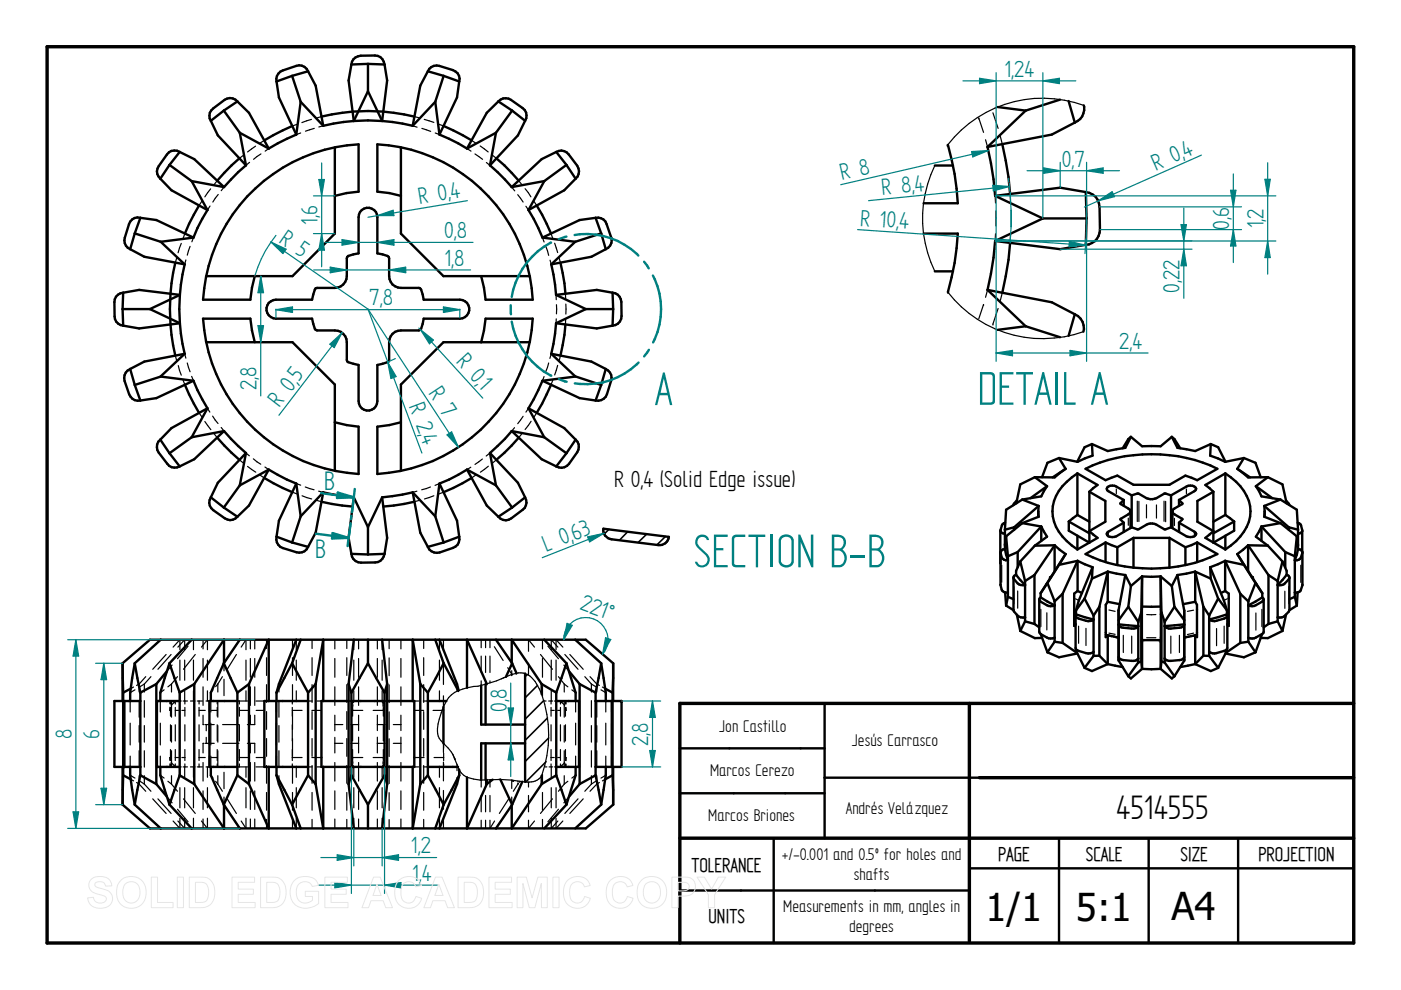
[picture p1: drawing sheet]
<svg xmlns="http://www.w3.org/2000/svg" width="297mm" height="210mm" viewBox="0 0 297 210" stroke-linecap="round" stroke-linejoin="round" font-family="sans-serif">
<defs><g id="words">
<g font-size="11.3" fill="#008080">
<text x="138.8" y="85.9">A</text>
<text x="207.3" y="85.8">DETAIL A</text>
<text x="147" y="120.3">SECTION B-B</text>
</g>
<g font-size="8.1">
<text x="236.6" y="173.7">4514555</text>
<text x="208.9" y="195.3">1/1</text>
<text x="228.1" y="195.3">5:1</text>
<text x="248.4" y="195.1">A4</text>
</g>
<g font-size="6.4" fill="#008080">
<text x="68.7" y="103.8">B</text>
<text x="66.8" y="118.4">B</text>
</g>
<g font-size="5.6" fill="#008080">
<text x="213" y="16.3">1,24</text>
<text x="225.1" y="35.3">0,7</text>
<text x="251.4" y="33.4" transform="rotate(-24 251.4 33.4)">4</text>
<text x="178.5" y="38.2" transform="rotate(-13 178.5 38.2)">R 8</text>
<text x="187" y="41.4" transform="rotate(-6 187 41.4)">R 8,</text>
<text x="194.1" y="40.7" transform="rotate(-6 194.1 40.7)">4</text>
<text x="245.1" y="36.2" transform="rotate(-24 245.1 36.2)">R 0,</text>
<text x="67.3" y="47.7" transform="rotate(-90 67.3 47.7)">1,6</text>
<text x="88.9" y="43.3" transform="rotate(-9 88.9 43.3)">R 0,</text>
<text x="95.7" y="42.2" transform="rotate(-9 95.7 42.2)">4</text>
<text x="182.3" y="47.8" transform="rotate(4 182.3 47.8)">R 10,</text>
<text x="59" y="51.3" transform="rotate(35 59 51.3)">R 5</text>
<text x="94.1" y="50.5">0,8</text>
<text x="190.6" y="48.4" transform="rotate(4 190.6 48.4)">4</text>
<text x="260.6" y="48.7" transform="rotate(-90 260.6 48.7)">0,6</text>
<text x="267.9" y="48.4" transform="rotate(-90 267.9 48.4)">1,2</text>
<text x="94.2" y="56.3">1,8</text>
<text x="78.3" y="64.8">7,8</text>
<text x="250.1" y="62" transform="rotate(-90 250.1 62)">0,22</text>
<text x="96.6" y="76.8" transform="rotate(48 96.6 76.8)">R 0,</text>
<text x="237.3" y="74">2,4</text>
<text x="54.4" y="82.7" transform="rotate(-90 54.4 82.7)">2,8</text>
<text x="63.4" y="81.1" transform="rotate(-53 63.4 81.1)">5</text>
<text x="90.8" y="83.4" transform="rotate(57 90.8 83.4)">R 7</text>
<text x="101.2" y="81.8" transform="rotate(48 101.2 81.8)">1</text>
<text x="59.2" y="86.5" transform="rotate(-53 59.2 86.5)">R 0,</text>
<text x="86.7" y="86.1" transform="rotate(69 86.7 86.1)">R 2,</text>
<text x="89.1" y="92.7" transform="rotate(69 89.1 92.7)">4</text>
<text x="115.8" y="117" transform="rotate(-21 115.8 117)">L 0,</text>
<text x="121.8" y="114.6" transform="rotate(-21 121.8 114.6)">63</text>
<text x="122.8" y="129.2" transform="rotate(20 122.8 129.2)">221°</text>
<text x="107.4" y="151" transform="rotate(-90 107.4 151)">0,8</text>
<text x="15.2" y="156.7" transform="rotate(-90 15.2 156.7)">8</text>
<text x="21.1" y="156.7" transform="rotate(-90 21.1 156.7)">6</text>
<text x="137.5" y="158.1" transform="rotate(-90 137.5 158.1)">2,8</text>
<text x="87.1" y="180.9">1,2</text>
<text x="87.4" y="186.8">1,4</text>
</g>
<text font-size="5.6" x="130.2" y="103.3">R 0,4 (Solid Edge issue)</text>
<g font-size="4.8">
<text x="146.6" y="184.8">TOLERANCE</text>
<text x="211.6" y="182.5">PAGE</text>
<text x="230.2" y="182.5">SCALE</text>
<text x="250.3" y="182.5">SIZE</text>
<text x="266.8" y="182.5">PROJECTION</text>
<text x="150.2" y="195.8">UNITS</text>
</g>
<g font-size="4.1">
<text x="152.5" y="155.1">Jon Castillo</text>
<text x="180.6" y="158.2">Jesús Carrasco</text>
<text x="150.5" y="164.5">Marcos Cerezo</text>
<text x="179.3" y="172.6">Andrés Velázquez</text>
<text x="150.2" y="174.1">Marcos Briones</text>
<text x="165.8" y="182.4">+/-0.001 and 0.5º for holes and</text>
<text x="181" y="186.6">shafts</text>
<text x="166.1" y="193.5">Measurements in mm, angles in</text>
<text x="180" y="197.6">degrees</text>
</g>
</g></defs>
<path d="M10 9.9h277v190h-277zM205.5 149.1v50.5M287 149.1h-142.9v50.8M144.1 177.7h142.9M207.6 164.9h79.4" fill="none" stroke="#000" stroke-width=".72"/>
<g fill="none" stroke="#000" stroke-width=".51">
<path d="M58.6 17.3l.5 3.4 3.7 7.8M61.9 16.1l-3.3 1.2M61.9 16.1l1.9 5.5M65.3 15.1a1.99 1.99 0 0 0-2.5-1.1l-2.9 .9a2.04 2.04 0 0 0-1.3 2.4M65.3 15.1l-3.4 1M65.3 15.1l1.6 3.1 1.6 8.5M74.5 13.7l-.6 3.4 1.1 8.6M78 19.3l-3 6.4M78 13.5v5.8M78 13.5l3.5 .2M78 13.5l-3.5 .2M78 19.3l3 6.4"/>
<path d="M81.5 13.7a2.09 2.09 0 0 0-2-1.9h-3a2.04 2.04 0 0 0-2 1.9M81.5 13.7l.6 3.4-1.1 8.6M90.7 15.1l3.4 1M90.7 15.1l-1.6 3.1-1.6 8.5M90.7 15.1a1.98 1.98 0 0 1 2.4-1.1l2.9 .9a1.95 1.95 0 0 1 1.4 2.4M94.1 16.1l-1.8 5.5M94.1 16.1l3.3 1.2M97.4 17.3l-.5 3.4-3.7 7.8M34 37.9l2.4 2.4 7.6 4.2M35.9 35l4.7 3.4M35.9 35l-1.9 2.9M38.1 32.2l3.1 1.5 6.3 6"/>
<path d="M38.1 32.2l-2.2 2.8M38.1 32.2a2.03 2.03 0 0 0-2.7 .6l-1.7 2.4a1.94 1.94 0 0 0 .3 2.7M40.6 38.4l3.4 6.1M40.6 38.4l6.9 1.3M44.7 25.6l1.5 3.1 6 6.4M47.5 23.5l-2.8 2.1M47.5 23.5l3.3 4.7M50.3 21.5a2.01 2.01 0 0 0-2.7-.3l-2.4 1.8a1.9 1.9 0 0 0-.5 2.6M50.3 21.5l2.5 2.4 4.2 7.6M50.3 21.5l-2.8 2M50.8 33.6l-1.7 1.5-3 3.2M50.8 28.2l1.4 6.9"/>
<path d="M50.8 28.2l6.2 3.3M52.2 35.1l-1.7 1.4-3 3.2M62 26.7l-4 2-2 1.1M62.8 28.5l-3.9 1.9-1.9 1.1M63.8 21.6l-1 6.9M63.8 21.6l4.7 5.1M71 31.2v18.3l-9 9h-18.3M75 25.7l-2.1 .2-4.4 .8M75 25.7l3-.2 3 .2M81 25.7l4.3 .5 2.2 .5M85 31.2v18.3l9 9h18.3M87.8 24.7a41.5 41.5 0 0 0-19.6 0"/>
<path d="M92.3 21.6l-4.8 5.1M92.3 21.6l.9 6.9M93.2 28.5l4 1.9 1.8 1.1M94.1 26.7l4 2 1.9 1.1M103.9 35.1l1.6 1.4 3 3.2M105.2 28.2l-6.2 3.3M105.2 28.2l-1.3 6.9M105.2 33.6l1.7 1.5 3.1 3.2M105.7 21.5l2.9 2M105.7 21.5a2 2 0 0 1 2.6-.3l2.5 1.7a1.95 1.95 0 0 1 .5 2.7M105.7 21.5l-2.5 2.4-4.2 7.6M108.6 23.5l-3.4 4.7"/>
<path d="M108.6 23.5l2.7 2.1M111.3 25.6l-1.5 3.1-5.9 6.4M115.4 38.4l-6.9 1.3M115.4 38.4l-3.3 6.1M117.9 32.2a1.96 1.96 0 0 1 2.7 .5l1.8 2.4a2.05 2.05 0 0 1-.4 2.8M117.9 32.2l-3.1 1.5-6.3 6M117.9 32.2l2.2 2.8M120.1 35l-4.7 3.4M120.1 35l1.9 2.9M122 37.9l-2.4 2.4-7.5 4.2M27.6 52.8l3 1.6 8.6 1.6M28.6 49.5l5.5 1.8"/>
<path d="M28.6 49.5l-1 3.3M29.8 46.2l-1.2 3.3M29.8 46.2a1.93 1.93 0 0 0-2.5 1.3l-.8 2.9a2 2 0 0 0 1.1 2.4M29.8 46.2l3.3 .5 7.9 3.7M34.1 51.3l5.1 4.7M37.2 55.7a42.9 42.9 0 0 0 0 19.7M39.2 56l-.5 2.2-.6 4.3M41 50.4l-6.9 .9M42.2 43.6l-2.1 3.9-.9 2M44 44.5l-2.1 3.8-.9 2.1M71 41.5l2.5-.6 2.5-.3v-10a35.1 35.1 0 0 0-33 32.9h10.1l.3-2.5 .6-2.5M85 41.5l-2.5-.6-2.5-.3v-10a35 35 0 0 1 32.9 32.9h-9.9l-.4-2.5-.6-2.5"/>
<path d="M112.1 44.5l1.1 1.9 1.8 4M113.8 43.6l1.1 1.9 1.9 4M115 50.4l7 .9M116.9 56l.8 4.4 .2 2.1M118.8 55.7l.9 4.4 .2 2.2M122 51.3l-5.1 4.7M126.3 46.2a2.01 2.01 0 0 1 2.3 1.3l1 2.8a1.97 1.97 0 0 1-1.2 2.5M126.3 46.2l1.2 3.3M126.3 46.2l-3.4 .5-7.9 3.7M127.5 49.5l-5.5 1.8M127.5 49.5l.9 3.3M128.4 52.8l-3 1.6-8.5 1.6"/>
<path d="M26 65.5l.1 3.5M26 65.5h5.8M26.1 62.1l3.4-.6 8.6 1M26.1 62.1l-.1 3.4M26.1 62.1a2 2 0 0 0-1.8 2v3a1.95 1.95 0 0 0 1.8 1.9M27.6 78.2l1 3.4M27.6 78.2a2.07 2.07 0 0 0-1.2 2.6l1 2.8a2.05 2.05 0 0 0 2.4 1.3M31.8 65.5l6.3 3M38.1 68.5l.6 4.4 .5 2.1M38.1 68.5l-8.6 1.1-3.4-.6M38.1 62.5l-.1 3 .1 3M38.1 62.5l-6.3 3"/>
<path d="M39.2 75l-8.6 1.7-3 1.5M39.2 75l-5.1 4.8M43.7 72.6h18.3l9 8.9v18.3M54 72.6l-.6-2.5-.3-2.5h-10.1a35.1 35.1 0 0 0 33 32.9v-10l-2.5-.4-2.5-.6M57 64.2l1-.6 .5-.1h7.7l.7-2.4 4.1-.1a2.53 2.53 0 0 0 2.5-2.5l.1-4 .2-.2 2.2-.6v-7.6a1.99 1.99 0 0 1 2-2.1 1.99 1.99 0 0 1 2 2.1v7.6l1.1 .2 1.3 .6 .1 4a2.46 2.46 0 0 0 2.5 2.5l4.1 .1 .5 1.3 .2 1.1h7.7a2.01 2.01 0 0 1 2 2.1 2.01 2.01 0 0 1-2 2h-7.7l-.5 2.1-.2 .2-.3 .2h-3.8a2.46 2.46 0 0 0-2.5 2.5l-.1 4-2.4 .8v7.6a1.99 1.99 0 0 1-2 2.1 1.99 1.99 0 0 1-2-2.1v-7.6l-2.4-.8-.1-4a2.53 2.53 0 0 0-2.5-2.5h-3.8l-.3-.2-.7-2.3h-7.7a2.03 2.03 0 0 1-1.8-1.2 2.03 2.03 0 0 1 .3-2.2zM102 72.6l.6-2.5 .4-2.5h9.9a35.1 35.1 0 0 1-32.9 32.9v-10l2.5-.4 2.5-.6M112.3 72.6h-18.3l-9 8.9v18.3M116.9 75l5.1 4.8 5.5 1.8M116.9 75l8.5 1.7 3 1.5M117.9 68.5l8.6 1.1 3.4-.6M117.9 68.5l-.2 2.2-.8 4.3M117.9 62.5l6.3 3"/>
<path d="M119.9 68.8l-.2 2.2-.9 4.4M122 79.8l-7 .9M124.2 65.5h5.8M124.2 65.5l-6.3 3M128.4 78.2a2.07 2.07 0 0 1 1.2 2.5l-.9 2.9a2.04 2.04 0 0 1-2.4 1.3M128.4 78.2l-.9 3.4M129.9 62.1l.1 3.4M129.9 62.1l-3.4-.6-8.6 1M129.9 62.1a2 2 0 0 1 1.8 1.9l.1 3a2.01 2.01 0 0 1-1.9 2M130 65.5l-.1 3.5M28.6 81.6l1.2 3.3M34 93.2l1.9 2.9"/>
<path d="M34 93.2a1.97 1.97 0 0 0-.3 2.8l1.8 2.3a1.95 1.95 0 0 0 2.6 .6M35.9 96.1l2.2 2.8M39.2 81.6l.9 2 2.1 3.9M40.6 92.7l-4.7 3.4M41 80.7l.9 2 2.1 3.9M41 80.7l-6.9-.9-5.5 1.8M41 80.7l-7.9 3.7-3.3 .5M44 86.6l-3.4 6.1M44 86.6l-7.6 4.2-2.4 2.4M46.1 92.8l1.4 1.6 3.3 3.1M47.5 91.4l3 3.2 1.7 1.5M47.5 91.4l-6.9 1.3"/>
<path d="M47.5 91.4l-6.3 6-3.1 1.5M52.2 96.1l-1.4 6.8M52.2 96.1l-6 6.3-1.5 3.1M57 99.6l3.8 2.1 2 .8M57 99.6l-6.2 3.3M57 99.6l-4.2 7.6-2.5 2.4M99 99.6l-3.8 2.1-2 .8M99 99.6l6.2 3.3M99 99.6l4.2 7.6 2.5 2.4M103.9 96.1l1.3 6.8M103.9 96.1l5.9 6.3 1.5 3.1M108.5 91.4l-1.4 1.6-3.2 3.1"/>
<path d="M108.5 91.4l6.9 1.3M108.5 91.4l6.3 6 3.1 1.5M110 92.8l-3.1 3.2-1.7 1.5M112.1 86.6l3.3 6.1M112.1 86.6l7.5 4.2 2.4 2.4M115 80.7l-1.8 4-1.1 1.9M115 80.7l7.9 3.7 3.4 .5M115.4 92.7l4.7 3.4M116.8 81.6l-1.9 4-1.1 1.9M120.1 96.1l-2.2 2.8M122 93.2a1.97 1.97 0 0 1 .4 2.7l-1.8 2.4a2.06 2.06 0 0 1-2.7 .6M122 93.2l-1.9 2.9"/>
<path d="M127.5 81.6l-1.2 3.3M44.7 105.5a1.95 1.95 0 0 0 .5 2.7l2.5 1.7a1.94 1.94 0 0 0 2.6-.3M44.7 105.5l2.8 2.1M47.5 107.6l2.8 2M50.8 102.9l-3.3 4.7M56 101.3l3.9 2.2 2.1 .9M58.6 113.8l3.3 1.2M58.6 113.8a2.03 2.03 0 0 0 1.4 2.4l2.9 .9a2.02 2.02 0 0 0 2.4-1.1M61.9 115l3.4 1M62.8 102.5l-3.7 7.9-.5 3.4M62.8 102.5l1 7M63.8 109.5l-1.9 5.5"/>
<path d="M68.2 106.4l4.4 .8 2.2 .2M68.5 104.4l-4.7 5.1M68.5 104.4l2.2 .5 4.3 .6M68.5 104.4l-1.6 8.5-1.6 3.1M74.5 117.4l3.5 .2M75 105.5l3 6.3M75 105.5l-1.1 8.5 .6 3.4M78 111.8v5.8M81 105.5l1.1 8.5-.6 3.4M81 105.5l-3 6.3M81.5 117.4l-3.5 .2M81.5 117.4a2.11 2.11 0 0 1-2 1.9h-3a2.01 2.01 0 0 1-2-1.9"/>
<path d="M87.5 104.4l-2.2 .5-4.3 .6M87.5 104.4l1.6 8.5 1.6 3.1M87.5 104.4l4.8 5.1M87.8 106.4l-2.1 .4-4.4 .6M92.3 109.5l1.8 5.5M93.2 102.5l-.9 7M93.2 102.5l3.7 7.9 .5 3.4M94.1 115l-3.4 1M97.4 113.8l-3.3 1.2M97.4 113.8a2.03 2.03 0 0 1-1.3 2.4l-2.9 .9a2.06 2.06 0 0 1-2.5-1.1M100 101.3l-3.9 2.2-2 .9M105.2 102.9l3.4 4.7"/>
<path d="M108.6 107.6l-2.9 2M111.3 105.5l-2.7 2.1M111.3 105.5a1.96 1.96 0 0 1-.5 2.6l-2.4 1.8a1.94 1.94 0 0 1-2.7-.3M34.1 135.6l-5.5 5M40.6 135.6l-4.7 5M50.8 135.6l-3.3 5M62.8 135.6l-3.7 9.4-.5 1.9M63.8 135.6l-1.9 5M75 135.6l-1.1 9.4M78 135.6v5M81 135.6l1.1 9.4M92.3 135.6l1.8 5"/>
<path d="M93.2 135.6l3.7 9.4 .3 1.4M105.2 135.6l3.4 5M115.4 135.6l4.7 5M122 135.6l5.5 5M26 140.6v8M26 140.6l.1 6.3M26 140.6l5.8-5h92.4l5.8 5v8M26.1 146.9v17.5M26.1 148.6h-1.8v14h1.8M27.7 146l-1.6 .9M28.6 140.6l-1 6.3v1.7M28.6 140.6l1.2 6.3"/>
<path d="M29.8 148.6h-3.4v14h3.4M29.8 146.9v17.5M33.1 145v21.2M33.1 145l-3.3 1.9M35.4 142.3l-2.3 2.7M35.9 140.6l2.2 6.3M35.9 140.6l-1.9 6.3v1.7M38.1 148.6h-4.8v14h4.8M38.1 146.9v17.5M41.2 145v21.2M41.2 145l-3.1 1.9M47.5 140.6l2.8 6.3"/>
<path d="M47.5 140.6l-2.8 6.3v1.7M47.5 140.5v-4.9l-6.3 9.4M50.3 146.9v17.5M50.3 148.6h-5.9v14h5.9M52.8 145l4.2-9.4v13M52.8 145v21.2M52.8 145l-2.5 1.9M58.6 148.6v14M58.6 146.9v1.7M61.9 140.6l3.4 6.3M61.9 140.6l-3.3 6.3M65.3 148.6h-9.3v14h9.3"/>
<path d="M65.3 146.9v17.5M66.9 145l1.6-9.4v13M66.9 145v21.2M66.9 145l-1.6 1.9M73.9 148.6h-5.7v14h5.7M73.9 145l.6 1.9M73.9 145v21.2M74.5 148.6h7M74.5 146.9v17.5M78 140.6l3.5 6.3M78 140.6l-3.5 6.3M81.5 146.9v17.5"/>
<path d="M82.1 145v21.2M82.1 145l-.6 1.9M82.1 148.6h5.7v14h-5.7M89.1 145l1.6 1.9M89.1 145v21.2M89.1 145l-1.6-9.4v13M90.7 146.9v17.5M94 149.9v7.7M94.1 140.6l3.1 5.8M94.1 140.6l-3.4 6.3M94.7 148.6h-4M102 145.3v8.3h9.3"/>
<path d="M103 145.1v8.5M103 157.6v7.8M103.2 145l-4.2-9.4v10.2M108.5 140.5v-4.9l6.3 9.4M108.6 140.6l.9 2.1M108.6 140.6l-1.3 2.9M111.3 142.8v23M111.3 157.6h-9.3v7.8M114.8 145l3.1 1.9M114.8 145v2.2M117.9 148.6h4.9v14h-4.9M117.9 146.9v17.5"/>
<path d="M120.1 140.6l1.9 6.3v1.7M120.1 140.6l-2.2 6.3M120.6 142.3l2.3 2.7M122.9 145l3.4 1.9M122.9 145v21.2M126.3 148.6h3.4v14h-3.4M126.3 146.9v17.5M127.5 140.6l.9 6.3v1.7M127.5 140.6l-1.2 6.3M128.3 146l1.6 .9M129.9 148.6h1.8M129.9 146.9v17.5"/>
<path d="M130 143.8l-.1 3.1M131.8 148.6v14M144.1 158.7h30.7M174.8 149.1v28.6M26 162.6v8M26 170.6l5.8 5h76.7M26.1 164.4l1.6 .8M26.1 164.4l-.1 6.2M27.6 162.6v1.8l1 6.2M28.6 170.6l5.5 5M29.8 164.4l-1.2 6.2M29.8 164.4l3.3 1.8"/>
<path d="M33.1 166.2l2.3 2.7M34 162.6v1.8l1.9 6.2M35.9 170.6l4.7 5M38.1 164.4l-2.2 6.2M38.1 164.4l3.1 1.8M41.2 166.2l6.3 9.4v-4.9M44.7 162.6v1.8l2.8 6.2M47.5 170.6l3.3 5M50.3 164.4l-2.8 6.2M50.3 164.4l2.5 1.8M57 162.6v13l-4.2-9.4M58.6 164.4l.5 1.8 3.7 9.4"/>
<path d="M58.6 162.6v1.8M58.6 164.4l3.3 6.2M61.9 170.6l1.9 5M65.3 164.4l1.6 1.8M65.3 164.4l-3.4 6.2M68.5 162.6v13l-1.6-9.4M73.9 166.2l1.1 9.4M74.5 162.6h7M74.5 164.4l-.6 1.8M74.5 164.4l3.5 6.2M78 170.6v5M81.5 164.4l-3.5 6.2"/>
<path d="M81.5 164.4l.6 1.8M82.1 166.2l-1.1 9.4M87.5 162.6v13l1.6-9.4M90.7 162.6h6.4M90.7 164.4l-1.6 1.8M90.7 164.4l3.4 6.2M94.1 170.6l-1.8 5M97.4 164.4l-.5 1.8-3.7 9.4M97.4 163.2v1.2M97.4 164.4l-3.3 6.2M99 164.8v10.8l4.2-9.4M103.2 165.4v.8"/>
<path d="M104.4 165.3l-1.2 .9M106.1 165.3l2.5 5.3M108.5 170.7v4.9M108.6 170.6l-3.4 5M110.7 165.7l-2.1 4.9M114.8 164.5v1.7M114.8 166.2l-6.3 9.4M117.9 164.4l2.2 6.2M117.9 164.4l-3.1 1.8M120.1 170.6l-4.7 5M122 162.6v1.8l-1.9 6.2M122.9 166.2l-2.3 2.7"/>
<path d="M126.3 164.4l1.2 6.2M126.3 164.4l-3.4 1.8M127.5 170.6l-5.5 5M128.4 162.6v1.8l-.9 6.2M129.9 164.4l.1 3.1M129.9 164.4l-1.6 .8M129.9 162.6h1.8M130 162.6v8l-5.8 5h-15.7M144.1 168.2h30.7M164 177.7v22.2M207.6 164.9h-32.8M224.5 177.7v22.2"/>
<path d="M243.5 177.7v22.2M262.5 177.7v22.2M144.1 188.8h61.4M205.5 184.1h81.5"/>
</g>
<path d="M111.8 143l-.5 .5M114 145.3l-2.7 2.7M115.3 148.5l-4 4M116.1 152.2l-4.8 4.8M116.3 156.5l-5 5M115.8 161.5l-4.3 4.3" fill="none" stroke="#000" stroke-width=".34"/>
<g fill="none" stroke="#000" stroke-width=".25">
<path d="M46.1 38.3l-.7 .9M47.5 39.7l-.6 .7M51.6 32.9l-.8 .7M52.9 34.4l-.7 .7M54.2 31l-1.7 1.2M55.3 32.6l-1.5 1.2M56 29.8l-.9 .6M57 31.5l-.8 .5M62.9 26.4l-.9 .3M63.8 28.2l-1 .3M66 25.3l-2 .7M66.6 27.2l-1.8 .6"/>
<path d="M68.2 24.7l-1.1 .3M68.5 26.7l-.9 .2M87.5 26.7l.9 .3M87.8 24.7l1.1 .3M89.4 27.2l1.9 .7M90 25.3l2 .7M92.3 28.2l.9 .3M93 26.3l1.1 .4M99 31.5l.9 .5M100 29.8l.9 .6M100.7 32.6l1.6 1.2M101.8 30.9l1.7 1.3"/>
<path d="M103.1 34.5l.8 .6M104.4 32.9l.8 .7M108.5 39.7l.6 .8M110 38.3l.6 .8M37.5 54.7l-.3 1M38.4 51.6l-.6 2M39.2 49.5l-.4 1M39.4 55.1l-.2 .9M40.3 52.2l-.6 1.9M41 50.4l-.3 .9M42.8 42.7l-.6 .9M44.5 43.7l-.5 .8"/>
<path d="M44.7 40l-1.3 1.7M46.3 41.2l-1.2 1.6M109.8 41.3l1.1 1.5M111.3 40l1.3 1.7M111.5 43.7l.6 .8M113.2 42.7l.6 .9M115 50.4l.4 .9M115.7 52.3l.6 1.8M116.6 55.2l.3 .8M116.8 49.5l.4 1M117.6 51.6l.6 2M118.5 54.7l.3 1"/>
<path d="M37.2 75.4l.3 1.1M37.8 77.5l.6 2M39.2 75l.2 .9M39.7 77l.6 1.8M40.6 79.8l.4 .9M115.4 79.8l-.4 .9M116.3 77l-.6 1.8M116.9 75l-.3 1M117.9 62.5v1M117.9 67.6v.9M118 64.6v1.9M118.2 77.5l-.6 2"/>
<path d="M118.8 75.4l-.2 1M119.9 62.3v1M119.9 67.7v1.1M120 64.5v2.1M38.8 80.6l.4 1M42.2 87.5l.6 .9M43.4 89.4l1.3 1.7M44 86.6l.5 .8M45.1 88.2l1.1 1.6M45.4 91.9l.7 .9M46.9 90.6l.6 .8M50.8 97.5l.8 .7"/>
<path d="M52.2 96.1l.7 .5M52.5 98.9l1.7 1.2M53.7 97.3l1.6 1.1M56.2 99l.8 .6M99.8 99.1l-.8 .5M102.3 97.3l-1.6 1.2M103.5 98.8l-1.6 1.3M103.9 96.1l-.8 .6M105.2 97.5l-.8 .7M109.1 90.7l-.6 .7M110.7 91.9l-.7 .9M110.9 88.3l-1.1 1.5"/>
<path d="M112.1 86.6l-.6 .8M112.6 89.3l-1.3 1.8M113.8 87.5l-.6 .9M117.2 80.6l-.4 1M55.2 100.8l.8 .5M62 104.4l1 .3M62.8 102.5l1 .4M64 105.1l2.1 .7M64.7 103.3l1.9 .5M67.1 106.1l1.1 .3M67.6 104.1l.9 .3M88.4 104.1l-.9 .3"/>
<path d="M88.9 106.1l-1.1 .3M91.3 103.3l-1.9 .5M92 105.1l-2 .7M93.2 102.5l-1 .4M94.1 104.4l-1.1 .3M100.9 100.7l-.9 .6M30.4 138.9l-1.8 1.7M34.1 135.6l-1.8 1.6M35.2 138.8l-2.8 3.1M36.3 138.8l-2.8 3.1M36.7 137.2l1.4-1.6v2.2M37.5 138.9l-1.6 1.7"/>
<path d="M37.7 137.2l1.5-1.6v2.2M38.1 140v4.2M39.2 140v4.2M39.9 137l-2.3 2.7M40.6 135.6l-1.5 1.6M41 135.6v2.2M41 140v4.2M41.4 138.8l-2.5 3.1M42.7 137.2l1.3-1.6v2.2M43 135.6v2M43 139.6v4M44 140v4.2"/>
<path d="M48.6 138.9l-1.1 1.7M50.1 138.8l-1.9 3.1M50.8 135.6l-1.1 1.6M51.1 137.2l1.1-1.6v2.2M52.2 140v4.2M53.1 135.6v2M53.1 139.6v4M54 135.6v2M54 139.6v4M56.5 135.6v1.9M56.5 139.4v3.8M62 135.6v1.9"/>
<path d="M62 139.4v3.8M62.5 138.9l-.6 1.7M62.8 135.6v2.2M62.8 140v4.2M63.8 135.6l-.6 1.6M66.2 135.6v1.9M66.2 139.4v3.8M71 135.6v2M71 139.6v4M73.5 135.6v1.9M73.5 139.4v3.8M75 135.6v2.2"/>
<path d="M75 140v4.2M76 135.6v2M76 139.6v4M78 135.6v1.6M78 138.9v1.7M80 135.6v2M80 139.6v4M81 135.6v2.2M81 140v4.2M82.5 135.6v1.9M82.5 139.5v3.8M85 135.6v2"/>
<path d="M85 139.6v4M89.8 135.6v1.9M89.8 139.4v3.8M92.3 135.6l.6 1.6M93.2 135.6v2.2M93.2 140v4.2M93.5 138.9l.6 1.7M94 135.6v2.4M102 135.6v1.7M102 139.1v3.5M103 135.6v1.7M103 139.1v3.5"/>
<path d="M103.9 135.6v1.7M103.9 139.1v3.5M104.8 137.1l1.9 2.9M105.2 135.6l1.1 1.6M107.4 138.9l1.2 1.7M113.3 137.2l-1.2-1.6v2.5M114.6 138.8l2.5 3.1M115 135.6v2M115 139.6v4M115.4 135.6l1.5 1.6M116.2 137l2.2 2.7M116.9 140v4.2"/>
<path d="M117.9 140v4.2M118.3 137.2l-1.4-1.6v2.2M118.5 138.9l1.6 1.7M119.3 137.2l-1.4-1.6v2.2M119.8 138.8l2.8 3.1M120.8 138.8l2.9 3.1M122 135.6l1.7 1.6M125.6 138.9l1.9 1.7M26.3 148.6h.1M26.3 148.6v2.3M26.3 153.3v4.6M27.6 148.6v2.4"/>
<path d="M27.6 153.3v4.6M28.3 145.7l-.6 .3M28.6 146.3l-1 .6M29.5 145v1.7M29.5 148.5v3.6M29.5 153.8v3.6M29.5 159.2v3.4M29.5 145l-.5 .3M30.6 145l-1 .6M30.6 145v1.7M30.6 148.5v3.6M30.6 153.8v3.6"/>
<path d="M30.6 159.2v3.4M30.9 143.5l-1.4 1.5M32 143.5l-1.4 1.5M33.3 148.6h.1M33.3 148.6v2.3M33.3 153.3v4.6M34 148.6v2.4M34 153.3v4.6M34.8 146.3l-.8 .6M36 150.6h.1M36 148.6v.6M36 149.9v.7"/>
<path d="M36.1 150.1l-.1 .5M36.1 150v1.8M36.1 148.6v.7M36.1 153.7v3.4M36.1 158.9v2.3M36.4 145l-.8 .6M36.4 145v1.7M36.4 148.5v3.6M36.4 153.8v3.6M36.4 159.2v3.4M36.5 141l-1.1 1.3M37 148.9l-.7 .7"/>
<path d="M37.2 150.6h.6M37.2 150v1.8M37.2 148.6v.7M37.2 153.7v3.4M37.2 158.9v2.3M37.6 143.5l-1.2 1.5M38 148.6l-.5 .1M38.1 148.6h.3M38.1 146.5v2.1M38.6 150.6h.6M38.8 148.6h.9M39.2 146.5v2.1"/>
<path d="M39.2 150v1.8M39.2 148.6v.7M39.2 153.7v3.4M39.2 158.9v2.3M40.4 148.6h1M41 146.5v2.1M41.8 148.6h1.1M42.2 150v1.8M42.2 148.6v.7M42.2 153.7v3.4M42.2 158.9v2.3M42.2 150.6h1.3"/>
<path d="M43 145.6v4M43 151.6v2h.3M43.3 157.6h-.3v2M43.5 157.6h1.9M43.7 148.6h.7M43.7 153.6v1.3M43.7 156.3v1.3M44 146.5v2.1M44.4 148.6v2.3M44.4 153.3v4.6M44.7 148.6v2.4M44.7 153.3v4.6"/>
<path d="M44.8 150.6h1.3M45.2 146.3l-.5 .6M45.4 153.6h-1.9M46.1 150v1.8M46.1 148.6v.7M46.1 153.7v3.4M46.1 158.9v2.3M46.2 145l-.5 .6M46.2 145v1.7M46.2 148.5v3.6M46.2 153.8v3.6M46.2 159.2v3.4"/>
<path d="M47.2 143.5l-1 1.5M47.2 157.6h3.5M47.2 153.6h3.5M47.5 140.5v1.7M47.5 144v3.5M50.3 148.6h.2M50.6 148.6h1.9M50.8 150.6h1.7M50.8 150v1.8M50.8 148.6v.7M50.8 153.7v3.4M50.8 158.9v2.3"/>
<path d="M52.2 146.5v2.1M52.4 157.6h1.6v2M53.1 145.6v4M53.1 151.6v2M53.1 157.6v2M54 145.6v4M54 151.6v2h-1.6M54.3 148.6h1.7M54.3 150.6h1.7M56.5 145.2v3.7M56.5 150.9v3.7M56.5 156.6v3.8"/>
<path d="M58.6 148.6v2.3M58.6 153.3v4.6M58.6 148.6v2.4M59.1 145v1.7M59.1 148.5v3.6M59.1 153.8v3.6M59.1 159.2v3.4M62 150v1.8M62 148.6v.7M62 153.7v3.4M62 158.9v2.3M62 150.6h2"/>
<path d="M62 145.2v3.7M62 150.9v3.7M62 156.6v3.8M62.8 146.5v2.1M65.3 148.6h.9M66.1 150.6h2.1M66.2 145.2v3.7M66.2 150.9v3.7M66.2 156.6v3.8M67.2 148.6h1M71 156.3v3.3M71 145.6v4"/>
<path d="M71 151.6v3.3M71 153.6h1.7M71 157.6h1.7M73.5 145.2v3.7M73.5 150.9v3.7M73.5 156.6v3.8M73.9 148.6h.2M74.3 148.6h.2M74.4 153.6h1.6M74.4 157.6h1.6M74.8 150.3v.3h2.1M74.8 150v1.8"/>
<path d="M74.8 148.6v.7M74.8 153.7v3.4M74.8 158.9v2.3M74.8 149.4v.5M75 148.7h.1M75 148.6h.1M75 148.7l-.1 .2M75 146.5v2.1M76 145.6v4M76 151.6v3.3M76 156.3v3.3M80 145.6v4"/>
<path d="M80 151.6v3.3M80 156.3v3.3M80 153.6h1.7M80 157.6h1.7M81 148.6h.1M81 146.5v2.1M81.1 148.6v.3M81.1 148.9h.1M81.2 149.3v.6M81.3 150.3v.3h-2.2M81.3 150v1.8M81.3 148.6v.7"/>
<path d="M81.3 153.7v3.4M81.3 158.9v2.3M81.5 148.6h.2M81.9 148.6h.2M82.5 145.2v3.8M82.5 150.9v3.8M82.5 156.6v3.8M83.4 153.6h1.6M83.4 157.6h1.6M85 145.6v4M85 151.6v3.3M85 156.3v3.3"/>
<path d="M87.8 150.6h2M87.8 148.6h1M89.7 148.6h1M89.8 145.2v3.7M89.8 150.9v3.7M89.8 156.6v3.8M91.8 150.6h2M93.2 146.5v2.1M93.8 150.5l-.1 .1M94 140.4v4.7M94 147.5v2.4M94 157.6v2"/>
<path d="M94.1 150.4v.2h-.2M94.1 148.6v.4M94.1 149.5v.6M94.1 157.6v1M94.1 159.7v1.5M94.1 157.6h.1M94.1 157.7l.1 .1M95.9 159.8l.1 .1M96.9 145v.5M96.9 146v.6M97.2 146.4h.1M97.2 146.4a6.3 6.3 0 0 0-3.6 4.7 7.5 7.5 0 0 0-.7 5l.6 .9 2.2 2.5 1.4 3.1"/>
<path d="M102 144.4v.9M103 144.4v.7M103.2 145h.1M103.9 144.4v.4M103.9 144.8h.1M106.3 143.9h.1M106.5 143.8l-.2 .1M107 143.6l-.3 .2M107.3 143.5l-.1 .1M107.7 141.6l.8 1.4M108.5 143h.1M108.5 140.5v.8"/>
<path d="M108.5 142.2v.8M108.7 143h-.2M109.4 142.7h.1M109.4 142.7l-.1 .1M109.5 142.7a3.9 3.9 0 0 1 4.2 2.3 22.8 22.8 0 0 1 2.5 13 20.1 20.1 0 0 1-1.6 6.9 4.1 4.1 0 0 1-3.9 .8M109.5 142.7l-1.1 .3a30.4 30.4 0 0 1-9.4 2.8l-1.8 .6M111.3 146.9v.5M111.3 148v3M111.3 153.3v4.6M112.1 140.6v2.5M115 145.7v2M115.4 148.6h.4"/>
<path d="M116.3 148.6h.9M116.8 150.6h.7M116.8 150v1.8M116.8 148.6v.7M116.8 153.7v3.4M116.8 158.9v2.3M116.9 146.5v2.1M117.6 148.6h.3M117.9 146.5v2.1M118 148.6l.5 .1M118.2 150.6h.6M118.4 143.5l1.2 1.5"/>
<path d="M118.8 150v1.8M118.8 148.6v.7M118.8 153.7v3.4M118.8 158.9v2.3M119 148.9l.7 .7M119.5 141l1.1 1.3M119.6 145l.8 .6M119.6 145v1.7M119.6 148.5v3.6M119.6 153.8v3.6M119.6 159.2v3.4M119.9 150v1.8"/>
<path d="M119.9 150.6h.1M119.9 148.6v.7M119.9 153.7v3.4M119.9 158.9v2.3M119.9 150.2l.1 .4M120 148.6v.7M120 150v.6M121.2 146.3l.8 .6M122 148.6v2.4M122 153.3v4.6M122.7 148.6v2.4M122.7 153.3v4.6"/>
<path d="M124 143.5l1.4 1.5M125.1 143.5l1.4 1.5M125.4 145v1.7M125.4 148.5v3.6M125.4 153.8v3.6M125.4 159.2v3.4M125.4 145l1 .6M126.5 145l.6 .3M126.5 145v1.7M126.5 148.5v3.6M126.5 153.8v3.6M126.5 159.2v3.4"/>
<path d="M127.4 146.3l1 .6M127.7 145.7l.6 .3M128.4 148.6v2.4M128.4 153.3v4.6M129.7 148.6v2.4M129.7 153.3v4.6M26.3 162.6h.1M26.3 160.3v2.3M27.6 164.4l1 .6M27.6 160.3v2.3M27.7 165.2l.6 .4M28.6 170.6l1.8 1.7"/>
<path d="M29 165.9l.5 .3M29.5 164.5v1.7M29.5 166.2l1.4 1.6M29.6 165.6l1 .6M30.6 164.5v1.7M30.6 166.2l1.4 1.6M32.3 174l1.8 1.6M32.4 169.4l2.8 3.1M33.3 162.6h.1M33.3 160.3v2.3M33.5 169.4l2.8 3.1M34 164.4l.8 .6"/>
<path d="M34 160.3v2.3M35.4 168.9l1.1 1.3M35.6 165.7l.8 .5M35.9 170.6l1.6 1.7M36 160.6v.6M36 162v.6M36 160.6h.1M36 160.6l.1 .5M36.1 162v.6M36.3 161.6l.7 .7M36.4 164.5v1.7M36.4 166.2l1.2 1.6"/>
<path d="M37.2 162v.6M37.2 160.6h.6M37.5 162.5l.5 .1M37.6 171.6l2.3 2.6M38.1 162.6h.3M38.1 162.6v2.2M38.1 167v4.3M38.1 173.5v2.1l-1.4-1.5M38.6 160.6h.6M38.8 162.6h.9M38.9 169.4l2.5 3.1M39.1 174l1.5 1.6"/>
<path d="M39.2 162.6v2.2M39.2 167v4.3M39.2 173.5v2.1l-1.5-1.5M39.2 162v.6M40.4 162.6h1M41 162.6v2.2M41 167v4.3M41 173.5v2.1M42.2 162v.6M42.2 160.6h1.3M42.9 162.6h-1.1M43 161.7v3.9"/>
<path d="M43 167.7v3.9M43 173.7v1.9M43.7 162.6h.7M44 162.6v2.2M44 167v4.3M44 173.5v2.1l-1.3-1.5M44.4 160.3v2.3M44.7 164.4l.5 .6M44.7 160.3v2.3M44.8 160.6h1.3M45.7 165.7l.5 .5M46.1 162v.6"/>
<path d="M46.2 164.5v1.7M46.2 166.2l1 1.6M47.5 170.6l1.1 1.7M47.5 163.7v3.5M47.5 169v1.7M48.2 169.4l1.9 3.1M49.7 174l1.1 1.6M50.3 162.6h.2M50.8 162v.6M50.8 160.6h1.7M52.2 162.6v2.2M52.2 167v4.3"/>
<path d="M52.2 173.5v2.1l-1.1-1.5M52.5 162.6h-1.9M53.1 161.7v3.9M53.1 167.7v3.9M53.1 173.7v1.9M54 161.7v3.9M54 167.7v3.9M54 173.7v1.9M54.3 162.6h1.7M54.3 160.6h1.7M56.5 162.3v3.8M56.5 168v3.8"/>
<path d="M56.5 173.7v1.9M58.6 160.3v2.3M59.1 164.5v1.7M61.9 170.6l.6 1.7M62 160.6h2M62 162v.6M62 162.3v3.8M62 168v3.8M62 173.7v1.9M62.8 162.6v2.2M62.8 167v4.3M62.8 173.5v2.1"/>
<path d="M63.2 174l.6 1.6M65.3 162.6h.9M66.1 160.6h2.1M66.2 162.3v3.8M66.2 168v3.8M66.2 173.7v1.9M67.2 162.6h1M71 161.7v3.9M71 167.7v3.9M71 173.7v1.9M73.5 162.3v3.8M73.5 168v3.8"/>
<path d="M73.5 173.7v1.9M73.9 162.6h.2M74.3 162.6h.2M74.8 161.3v.6M74.8 162v.6M74.9 162.3l.1 .3M75 162.6h.1M75 162.6v2.2M75 167v4.3M75 173.5v2.1M76 161.7v3.9M76 167.7v3.9"/>
<path d="M76 173.7v1.9M76.9 160.6h-2.1v.4M78 170.6v1.7M78 174v1.6M79.1 160.6h2.2v.4M80 161.7v3.9M80 167.7v3.9M80 173.7v1.9M81 162.6h.1M81 162.6v2.2M81 167v4.3M81 173.5v2.1"/>
<path d="M81.1 162.3h.1M81.1 162.3v.3M81.2 161.4v.6M81.3 162v.6M81.5 162.6h.2M81.9 162.6h.2M82.5 162.3v3.8M82.5 168.1v3.7M82.5 173.8v1.8M85 161.7v3.9M85 167.7v3.9M85 173.7v1.9"/>
<path d="M87.8 160.6h2.1M87.8 162.6h1M89.7 162.6h1M89.8 162.3v3.8M89.8 168v3.8M89.8 173.7v1.9M92 160.6h2.1M92.9 174l-.6 1.6M93.2 162.6v2.2M93.2 167v4.3M93.2 173.5v2.1M94 161.6v4"/>
<path d="M94 167.6v4M94 173.6v2M94.1 170.6l-.6 1.7M94.1 162v.6M96.1 160.1l.1 .2M96.3 160.5v.1M96.3 160.6h.1M96.4 160.7v.1M96.4 160.8h.1M96.5 161h.1M96.9 162.1v1.3M96.9 164.8v1.4"/>
<path d="M97.1 162.6l.1 .2M97.1 162.6l.3 .6M97.3 163a3.5 3.5 0 0 0 3.1 2.2l1.4 .2 4.3-.1M102 165.4v1.5M102 168.7v3.4M102 173.9v1.7M103 165.4v1.5M103 168.7v3.4M103 173.9v1.7M103.9 168.7v3.4M103.9 173.9v1.7l1-1.5M104.1 165.3l-.2 .1v1.5"/>
<path d="M104.5 165.3h-.2M105.8 165.2h.1M106 165.3h.2M106.1 165.3l4.6 .4M106.3 174l-1.1 1.6M107.9 169.4l-2 3.1M108.5 169v1.7M108.6 170.6l-1.2 1.7M108.6 165.4l-.1 1.8M108.7 165.4h.1M108.8 165.4h.1M108.9 165.5h.1"/>
<path d="M109.8 165.6v.2M109.8 166v.2M109.8 166.2l-1 1.6M109.9 166.1l-.1 .1M110.1 165.7h.2l-.2 .2M110.4 165.7h.1M110.7 165.7h.1M111.3 160.3v2.9M111.3 163.8v.6M112.1 165.8v1.1M112.1 168.7v3.4M112.1 173.9v1.7l1.2-1.5"/>
<path d="M115 164.2v1.9M115 168v3.8M115 173.7v1.9M115.6 162.6h.3M116.4 162.6h.8M116.8 160.6h.7M116.8 162v.6M116.9 162.6v2.2M116.9 167v4.3M116.9 173.5v2.1l1.4-1.5M116.9 174l-1.5 1.6M117.1 169.4l-2.5 3.1"/>
<path d="M117.6 162.6h.3M117.9 162.6v2.2M117.9 167v4.3M117.9 173.5v2.1l1.4-1.5M118.2 160.6h.6M118.4 171.6l-2.2 2.6M118.5 162.6h-.5M118.8 162v.6M119.6 166.2l-1.2 1.6M119.6 164.5v1.7M119.7 161.6l-.7 .7M119.9 162v.6"/>
<path d="M119.9 160.6h.1M120 160.6v.7M120 162v.6M120 160.6l-.1 .5M120.1 170.6l-1.6 1.7M120.4 165.7l-.8 .5M120.6 168.9l-1.1 1.3M122 160.3v2.3M122 164.4l-.8 .6M122.6 169.4l-2.8 3.1M122.7 160.3v2.3M123.7 169.4l-2.9 3.1"/>
<path d="M123.7 174l-1.7 1.6M125.4 164.5v1.7M125.4 166.2l-1.4 1.6M126.4 165.6l-1 .6M126.5 164.5v1.7M126.5 166.2l-1.4 1.6M127.1 165.9l-.6 .3M127.5 170.6l-1.9 1.7M128.3 165.2l-.6 .4M128.4 160.3v2.3M128.4 164.4l-1 .6M129.7 160.3v2.3"/>
</g>
<g fill="#000">
<circle cx="131.8" cy="148.6" r=".25"/>
<circle cx="131.8" cy="162.6" r=".25"/>
</g>
<path d="M108.5 68.2a15.8 15.8 0 0 0 8.4 11.5M135.4 76.9a15.6 15.6 0 0 1-13.5 4.4M137.6 74.2l-1 1.4M140.2 65.5a15.4 15.4 0 0 1-1.7 7.1M118.5 80.4l1.6 .5" fill="none" stroke="#008080" stroke-width=".51"/>
<circle cx="108.3" cy="66.4" r=".25" fill="#008080"/>
<path d="M116.8 51.4a15.9 15.9 0 0 0-8.3 11.5M120.1 50.2l-1.6 .5M121.8 49.8a15.6 15.6 0 0 1 13.5 4.4M136.6 55.5l.9 1.4M138.4 58.4a15 15 0 0 1 1.8 7.1M108.3 64.7v1.7" fill="none" stroke="#008080" stroke-width=".51"/>
<g fill="none" stroke="#000" stroke-width=".51">
<path d="M198.2 35.1h3.9M201 30.8a53.6 53.6 0 0 1 2.1 12.3h-7.3M209.4 31.2l1.2 6.8 .4 3.5M211.5 22.7l6 .8M212.5 30.6l1.3 6.9 .4 3.6M217.5 23.5l-8.1 7.7M224.7 21.1l-7.2 2.4M226.6 21.4l1.3 4.6M227.9 26l-4.9 2.5-13.6 2.7M229.8 22.4a3.2 3.2 0 0 1-1.9 3.6M195.8 49.5h7.3a53.6 53.6 0 0 1-2.1 12.3M198.2 57.5h3.9"/>
<path d="M211 51.1l-.4 3.5-1.2 6.9M211 41.5l10.1 4.8M211 51.1l13.8 1.7 5.4-.9M214.2 51.5l-.4 3.6-1.3 7M221.1 46.3h9.3M221.1 46.3l-10.1 4.8M230.2 40.7l-5.4-.9-13.8 1.7M230.2 40.7l.2 5.6M230.2 40.7a3.1 3.1 0 0 1 2.9 3.2l.1 4.8a3.2 3.2 0 0 1-3 3.2M230.4 46.3l-.2 5.6M209.4 61.5l8.1 7.7M209.4 61.5l13.6 2.6 4.9 2.5"/>
<path d="M217.5 69.2l7.2 2.3M217.5 69.2l-6 .7M227.9 66.6l-1.3 4.6M227.9 66.6a3.1 3.1 0 0 1 1.8 3.7"/>
</g>
<g fill="#000">
<circle cx="201" cy="30.7" r=".25"/>
<circle cx="201" cy="61.8" r=".25"/>
</g>
<g fill="none" stroke="#000" stroke-width=".25">
<path d="M198.2 35.1a25.5 25.5 0 0 0 0 22.4M207.5 25h.1M207.5 25l1 3.1M209 29.6l.4 1.6M210.5 23.9l1.1 3.3M212.1 28.9l.4 1.7M229.8 22.4a25.5 25.5 0 0 0-28.8 8.3M211 41.5l.1 1.6M211.1 49.6l-.1 1.5M211.2 44.7v3.2M214.2 41.1v1.7M214.2 49.8v1.7"/>
<path d="M214.4 44.6v3.4M201 61.9a25.5 25.5 0 0 0 28.7 8.4M208.5 64.6l-1 3M208.5 64.6h.1M209.4 61.5l-.4 1.5M210.5 68.7h.1M211.6 65.4l-1.1 3.3M212.5 62.1l-.4 1.6"/>
</g>
<path d="M254.7 32.9l-24.8 11M232.8 42.6l3-2 .5 1.1z" fill="none" stroke="#008080" stroke-width=".25"/>
<path d="M232.8 42.6l3-2 .5 1.1z" fill="#008080"/>
<path d="M181.8 48.7l48.4 3.3M226.7 51.2l3.5 .8-3.6 .3zM230.4 46.3l-.4 7.5" fill="none" stroke="#008080" stroke-width=".25"/>
<path d="M226.7 51.2l3.5 .8-3.6 .3z" fill="#008080"/>
<path d="M72.5 50.8l3.5 .6-3.5 .6z" fill="none" stroke="#008080" stroke-width=".25"/>
<path d="M72.5 50.8l3.5 .6-3.5 .6z" fill="#008080"/>
<path d="M80 51.4l3.5-.6v1.2z" fill="none" stroke="#008080" stroke-width=".25"/>
<path d="M80 51.4l3.5-.6v1.2z" fill="#008080"/>
<path d="M69 51.4h31.3M88.8 69.6l13.6 14.8M89.2 69.9l2.7 2.2-.8 .8z" fill="none" stroke="#008080" stroke-width=".25"/>
<path d="M89.2 69.9l2.7 2.2-.8 .8z" fill="#008080"/>
<path d="M80 45.7l3.4-1.1 .1 1.1zM99.1 42.5l-21.1 3.6" fill="none" stroke="#008080" stroke-width=".25"/>
<path d="M80 45.7l3.4-1.1 .1 1.1z" fill="#008080"/>
<path d="M54.7 69h1.2l-.6 3.6z" fill="none" stroke="#008080" stroke-width=".25"/>
<path d="M54.7 69h1.2l-.6 3.6z" fill="#008080"/>
<path d="M55.3 58.5l.6 3.6h-1.2z" fill="none" stroke="#008080" stroke-width=".25"/>
<path d="M55.3 58.5l.6 3.6h-1.2z" fill="#008080"/>
<path d="M55.3 58.5v25.4M69.9 73l2.6-2.4-1.6 3.1zM72.5 70.6l-13.4 17.5" fill="none" stroke="#008080" stroke-width=".25"/>
<path d="M69.9 73l2.6-2.4-1.6 3.1z" fill="#008080"/>
<path d="M57.4 51.3l20.6 14.2M57.4 51.3l3.3 1.5-.7 1zM58.5 49.9a24.4 24.4 0 0 0-4.5 8.6" fill="none" stroke="#008080" stroke-width=".25"/>
<path d="M57.4 51.3l3.3 1.5-.7 1z" fill="#008080"/>
<path d="M107.7 150.1h1.2l-.6 3.5z" fill="none" stroke="#008080" stroke-width=".25"/>
<path d="M107.7 150.1h1.2l-.6 3.5z" fill="#008080"/>
<path d="M108.3 157.6l.6 3.5h-1.2z" fill="none" stroke="#008080" stroke-width=".25"/>
<path d="M108.3 157.6l.6 3.5h-1.2z" fill="#008080"/>
<path d="M128.4 135.2l1.1 .4-1.7 3.1zM108.3 144.8v19.8" fill="none" stroke="#008080" stroke-width=".25"/>
<path d="M128.4 135.2l1.1 .4-1.7 3.1z" fill="#008080"/>
<path d="M120.2 132.2l1.1 .4-1.8 3z" fill="none" stroke="#008080" stroke-width=".25"/>
<path d="M120.2 132.2l1.1 .4-1.8 3z" fill="#008080"/>
<path d="M78 65.5l19.2 29.3M94.8 92.2l1-.6 1.4 3.2zM119.5 135.6a4.7 4.7 0 0 1 6.3-4.4 4.7 4.7 0 0 1 2 7.5" fill="none" stroke="#008080" stroke-width=".25"/>
<path d="M94.8 92.2l1-.6 1.4 3.2z" fill="#008080"/>
<path d="M58.5 65.5v1.9M58.5 65.7l3.5-.6v1.2zM97.5 65.5v1.9" fill="none" stroke="#008080" stroke-width=".25"/>
<path d="M58.5 65.7l3.5-.6v1.2z" fill="#008080"/>
<path d="M94 65.1l3.5 .6-3.5 .6z" fill="none" stroke="#008080" stroke-width=".25"/>
<path d="M94 65.1l3.5 .6-3.5 .6z" fill="#008080"/>
<path d="M58.5 65.7h39M74.5 162.6v26.8M81.5 162.6v26.8M71 187.1l3.5 .6-3.5 .6z" fill="none" stroke="#008080" stroke-width=".25"/>
<path d="M71 187.1l3.5 .6-3.5 .6z" fill="#008080"/>
<path d="M81.5 187.7l3.5-.6v1.2z" fill="none" stroke="#008080" stroke-width=".25"/>
<path d="M81.5 187.7l3.5-.6v1.2z" fill="#008080"/>
<path d="M78 65.5l11.4 30.6M82.2 76.8l1.8 3-1.1 .5zM83.8 76l-1.6 .8M67.5 187.7h25.2" fill="none" stroke="#008080" stroke-width=".25"/>
<path d="M82.2 76.8l1.8 3-1.1 .5z" fill="#008080"/>
<path d="M66.5 49.5h4.5M66.5 41.5h4.5M68.2 49.5l.6 3.5h-1.2z" fill="none" stroke="#008080" stroke-width=".25"/>
<path d="M68.2 49.5l.6 3.5h-1.2z" fill="#008080"/>
<path d="M67.6 38.1h1.2l-.6 3.4z" fill="none" stroke="#008080" stroke-width=".25"/>
<path d="M67.6 38.1h1.2l-.6 3.4z" fill="#008080"/>
<path d="M68.2 34.5v22.1M75 175.6v8M81 175.6v8M71.5 181.2l3.5 .6-3.5 .6z" fill="none" stroke="#008080" stroke-width=".25"/>
<path d="M71.5 181.2l3.5 .6-3.5 .6z" fill="#008080"/>
<path d="M81 181.8l3.5-.6v1.2z" fill="none" stroke="#008080" stroke-width=".25"/>
<path d="M81 181.8l3.5-.6v1.2z" fill="#008080"/>
<path d="M82.5 57.2l3.5-.6v1.2zM68 181.8h24.6" fill="none" stroke="#008080" stroke-width=".25"/>
<path d="M82.5 57.2l3.5-.6v1.2z" fill="#008080"/>
<path d="M70 56.6l3.5 .6-3.5 .6z" fill="none" stroke="#008080" stroke-width=".25"/>
<path d="M70 56.6l3.5 .6-3.5 .6z" fill="#008080"/>
<path d="M66.5 57.2h33.3M14.3 135.6h39.7M14.3 175.6h36.5M15.5 172.1h1.2l-.6 3.5z" fill="none" stroke="#008080" stroke-width=".25"/>
<path d="M15.5 172.1h1.2l-.6 3.5z" fill="#008080"/>
<path d="M16.1 135.6l.6 3.5h-1.2z" fill="none" stroke="#008080" stroke-width=".25"/>
<path d="M16.1 135.6l.6 3.5h-1.2z" fill="#008080"/>
<path d="M16.1 135.6v40M20.3 140.6h5.7M22 140.6l.6 3.5h-1.2zM20.3 170.6h5.7" fill="none" stroke="#008080" stroke-width=".25"/>
<path d="M22 140.6l.6 3.5h-1.2z" fill="#008080"/>
<path d="M21.4 167.1h1.2l-.6 3.5z" fill="none" stroke="#008080" stroke-width=".25"/>
<path d="M21.4 167.1h1.2l-.6 3.5z" fill="#008080"/>
<path d="M22 140.6v30M131.8 148.6h8.3M137.7 159.1h1.2l-.6 3.5zM131.8 162.6h8.3" fill="none" stroke="#008080" stroke-width=".25"/>
<path d="M137.7 159.1h1.2l-.6 3.5z" fill="#008080"/>
<path d="M138.3 148.6l.6 3.5h-1.2z" fill="none" stroke="#008080" stroke-width=".25"/>
<path d="M138.3 148.6l.6 3.5h-1.2z" fill="#008080"/>
<path d="M206 32.1l3.5-.2-3.3 1.4zM209.5 31.9l-31.2 7.3M138.3 148.6v14" fill="none" stroke="#008080" stroke-width=".25"/>
<path d="M206 32.1l3.5-.2-3.3 1.4z" fill="#008080"/>
<path d="M210.5 39.3l3.5 .2-3.4 1zM213.8 37.8a62 62 0 0 1 .4 13.7M214 39.5l-29.9 3" fill="none" stroke="#008080" stroke-width=".25"/>
<path d="M210.5 39.3l3.5 .2-3.4 1z" fill="#008080"/>
<path d="M74.3 111l-.4 3-6.9-.8M74.5 109.4l-.1 .7M75 105.5l-.4 3.1" fill="none" stroke="#008080" stroke-width=".51"/>
<path d="M70.5 113l3.4 1-3.5 .2z" fill="#008080"/>
<path d="M68.1 104.6l6.9 .9M70.5 113l3.4 1-3.5 .2z" fill="none" stroke="#008080" stroke-width=".51"/>
<path d="M71.6 104.4l3.4 1.1-3.5 .1z" fill="#008080"/>
<path d="M71.6 104.4l3.4 1.1-3.5 .1zM73.9 114l-.2 1.8M75.2 103.7l-.2 1.8" fill="none" stroke="#008080" stroke-width=".51"/>
<path d="M129.1 112.2l-1 1M133.1 112.7l-1.8 1.9M137.1 113.2l-1.8 1.8M141.1 113.7l-1.8 1.8" fill="none" stroke="#000" stroke-width=".34"/>
<path d="M127.9 112.1l13.9 1.7a1.96 1.96 0 0 1-2.2 1.8l-9.9-1.3a1.96 1.96 0 0 1-1.8-2.2z" fill="none" stroke="#000" stroke-width=".51"/>
<path d="M124.6 113.8l3.5-.7-3.1 1.8zM128.1 113.1l-13.1 5.1" fill="none" stroke="#008080" stroke-width=".25"/>
<path d="M124.6 113.8l3.5-.7-3.1 1.8z" fill="#008080"/>
<g fill="none" stroke="#000" stroke-width=".51">
<path d="M224.5 97.1l-2.4 1-1.2 3.1M224.5 97.1l1.4 2.3M225.9 99.4l-2.3 1.8h-4.2M225.9 99.4l-2.7 1.8M230.2 99.4a33.1 33.1 0 0 1 27.9 0l-4.3 2.4-2.5-1-3.4 2h-7.6l-3.4-2-2.5 1zM231.5 94.1l.1 2.5-3.1 1.3-4-.8M231.5 94.1l-1.5 .7-1.6 3.1M239.8 92.6l-1.2 2.4-3.7 .6-3.4-1.5M239.8 92.6l2.3 2h4l2.4-2M239.8 92.6l-.6 .5-1.2 1.9M248.5 92.6l1.1 2.4 3.8 .6 3.3-1.5M248.5 92.6l.5 .5 1.2 1.9"/>
<path d="M256.7 94.1l-.1 2.5 3.2 1.3 3.9-.8M256.7 94.1l1.6 .7 1.5 3.1M262.3 99.4l2.7 1.8M262.3 99.4l2.3 1.8h4.2M263.7 97.1l-1.4 2.3M263.7 97.1l2.5 1 1.1 3.1M212.1 112.5v7M212.1 117.1v6.9l.3 1.1a1.21 1.21 0 0 0 1.3 .5M212.3 116.7l.8-.3 .6 2.4a1.21 1.21 0 0 1-1.3-.6l-.3-1zM213.1 112.3v4.1M213.1 110.8l-.3 .2a1.89 1.89 0 0 0-.7 1.6l.2 .3 .8 .3M213.3 113.7l.4 4.2"/>
<path d="M213.3 113.7l-.2 1.9M213.7 117.9v8.6M215 111.8l-1.9 .5M215 111.8v.6M215.6 106.1l-.8 1M215.8 117.1l-2.1 .8M215.8 117.1v3.2M216.3 119l-.9 2v.9M216.3 119l1 4.2M216.7 110.9l4.1 .7M216.7 110.9l-3.4 2.8M216.7 105.9l3.5 1.4"/>
<path d="M216.7 105.9l-3.4 2.2-.2 4.2M219.4 101.2l-3.1 1.5-.8 4M219.4 101.2l2.6 1.9M219.4 115.7l-3.1 3.3M220.1 108.4l.1 1.2-3.5 1.3M220.1 108.4v1.2M220.2 107.3l-.1 1.1M220.2 107.3l-5.2 4.5M220.8 111.6l-5 5.5M220.8 111.6l1.2 2.2-2.6 1.9M220.8 111.6v3.1M222 103.1l-3.5 2.5"/>
<path d="M222 103.1l-1.2 2.1-4.1 .7M223.6 115.6v5.5M223.6 115.6l2.3 1.9M223.6 115.6l-4.2 .1M223.6 115.6l-4.3 6.3M224.5 119.8l-2.4 3.8M225.9 117.5l-1.4 2.3M225.9 117.5l-5.3 8.3M226.6 110.6l4.4 2.5M228.4 100.4a10.7 10.7 0 0 0-5.2 6.9 8.8 8.8 0 0 0 4 8.4l1.2 .8M228.4 109.2l2.6 1.4M228.4 113.6v2.9"/>
<path d="M228.4 109.2l-1.8 1.4M228.4 100.4v8.8M228.4 100.4l4.3 2.4-1.7 1.5M228.5 118.9v6.4M228.5 118.9l3.1 1.4M228.5 118.9l-3.2 7M228.5 118.9l-4 .9M231 104.3l3.4 1.9v4.4l-3.4 2 1.7 1.4-4.3 2.5M231 104.3v10.8l-4.4-2.6v-1.9M234.4 115l-4.2 2.5a28.1 28.1 0 0 0 10.1 2.9M234.4 115v4.2M234.4 115l2.5 1"/>
<path d="M236.9 116v3.8M238.2 106v1.2M238.2 110.8v2M238.2 106l-.6 .8 1.6 1a.65 .65 0 0 1 .5 .6 .65 .65 0 0 1-.5 .7l-1.6 1 .6 .7M238.2 110.8l-3.2 1.9-.3 .5a1.43 1.43 0 0 0 2 .5l3.2-1.9M239.7 108.4v3.6M239.9 105l-3.2-1.8a1.39 1.39 0 0 0-2 .4l.3 .5 3.2 1.9M239.9 105v6.8M240.3 114h7.6M240.3 114l-3.4 2M240.3 114v6.4M247.9 114l3.4 2"/>
<path d="M247.9 114v6.4M248.3 111.8l-1.2 .4h-.3a3.9 3.9 0 0 0-2.9-1.2l-.8 .3-1.8 .9-1.4-.4M248.3 105l3.2-1.8a1.45 1.45 0 0 1 2.1 .4l-.4 .5-3.2 1.9M248.3 105l-1.2-.4-.3 .1a4 4 0 0 1-2.9 1.1l-.8-.2-1.8-1-1.4 .4M248.3 105v6.8M248.6 108.5l.1 .3 2 1.3-.7 .7M250 106l.7 .8-1.7 1-.4 .5v3.7M250 110.8l3.2 1.9 .4 .5a1.5 1.5 0 0 1-2.1 .5l-3.2-1.9M250 106v1.2M250 110.8v2M251.3 116v3.8M253.8 115l4.3 2.5a28.1 28.1 0 0 1-10.2 2.9"/>
<path d="M253.8 115l-2.5 1M253.8 115v4.2M257.3 104.3l-3.4 1.9v4.4l3.4 2-1.7 1.4 4.2 2.5M257.3 104.3v10.8l4.4-2.6v-1.9M259.8 118.9l-3.2 1.4M259.8 118.9v6.4M259.8 118.9l3.9 .9M259.8 118.9l3.2 7M259.8 100.4l-4.2 2.4 1.7 1.5M259.8 100.4a10.1 10.1 0 0 1 5.3 8 10.2 10.2 0 0 1-5.3 8.1M259.8 113.6v2.9M259.8 109.2l-2.5 1.4"/>
<path d="M259.8 109.2l1.9 1.4M259.8 100.4v8.8M261.7 110.6l-4.4 2.5M262.3 117.5l5.3 8.3M262.3 117.5l1.4 2.3M263.7 119.8l2.5 3.8M264.6 115.6l4.3 6.3M264.6 115.6v5.5M264.6 115.6l4.2 .1M264.6 115.6l-2.3 1.9M266.3 103.1l3.4 2.5M266.3 103.1l1.2 2.1 4 .7"/>
<path d="M267.5 111.6l-1.2 2.2 2.5 1.9M267.5 111.6l5 5.5M267.5 111.6v3.1M268.1 107.3l5.2 4.5M268.1 107.3v1.1M268.1 108.4v1.2l3.4 1.3M268.1 108.4v1.2M268.8 115.7l3.1 3.3M268.8 101.2l-2.5 1.9M268.8 101.2l3.1 1.5 .9 4M271.5 105.9l-3.4 1.4M271.5 105.9l3.5 2.2 .2 4.2"/>
<path d="M271.5 110.9l-4 .7M271.5 110.9l3.5 2.8M271.9 119l-1 4.2M271.9 119l.9 2v.9M272.5 117.1l2 .8M272.5 117.1v3.2M272.7 106.1l.7 1M273.3 111.8l1.9 .5M273.3 111.8v.6M274.5 117.9v8.6M275 113.7l.2 1.9M275 113.7l-.5 4.2"/>
<path d="M275.1 110.8l.6 .4 .4 1.2v4.5M275.2 116.4l.4 .1 .5 .4M275.2 112.3v4.1M275.2 116.4l-.7 2.4a1.16 1.16 0 0 0 1.3-.6l.3-1v-.3M276.1 112.6l-.2 .3-.7 .3M276.1 117.1v7l-.3 1a1.16 1.16 0 0 1-1.3 .5M213.1 125.6l.2 2.8M213.3 128.4l1.6 1M213.7 126.5l-.4 1.9M213.7 126.5l1.2 .5M214.9 122.5v6.8a2.22 2.22 0 0 0 2 1.6h.4M215.4 121.9l1.9 2.1a1.79 1.79 0 0 1-1.5-.3l-.9-1.2"/>
<path d="M215.4 121.9l-.3 .1-.2 .5M215.6 130.3l.7 3.5M216.3 133.8l3.1 1.5h1.5M217.3 123.2v8.5M217.3 131.7l-1 2.1M217.3 131.7l2 .6M219.3 121.9v10.4M219.3 121.9l-2 1.3M219.3 132.3l1 .7M220.3 127.1v6.8a2.59 2.59 0 0 0 2 1.4l1.3-.1M220.6 126.7l3 1.7a2.6 2.6 0 0 1-2.9-.8l-.4-.5M220.6 125.8v.9"/>
<path d="M220.6 126.7l-.3 .4M220.6 134.4l1.5 3.9M222.1 123.6l-1.5 2.2M222.1 123.6l1.5 3.9M222.1 138.3l2.4 1.1 3.9-.8M222.8 122.3l-.2 .1v.2M223.6 127.5v8.6M223.6 136.1l1.7 .2M223.6 136.1l-1.5 2.2M225.3 125.9v10.4M225.3 125.9l-1.7 1.6M225.3 136.3l3 2.1"/>
<path d="M227.8 132.2l.2 .1M228 130.5l.1 7.1a4.6 4.6 0 0 0 2.6 1l.9-.2 .3-.2M228.1 130.3l-.1 .2M228.1 130.3l3.8 1.1a1.92 1.92 0 0 1-1.7 .2l-1.9-.6-.3-.5M228.1 129.4v.9M228.1 137.6v.4l1.9 3.6M228.5 125.3l.9 .4M228.5 125.3l-.7 .6v6.8l.2-.2M230 126.9l-1.9 2.5M230 126.9l1.9 3.6M231.5 122.7l-1.5 4.2M231.6 120.3l-.1 2.4"/>
<path d="M231.6 120.3l-2.9 7-.6 2.1M231.9 130.5v8.6M231.9 139.1l-1.9 2.5M233.1 128.7v10.3M233.1 128.7l-1.2 1.8M233.1 139l1.8 1.8M233.1 139l-1.2 .1M234.4 134.6l2.7 .6M234.9 121.2l-3.4 1.5M234.9 121.2l-1.8 7.5M234.9 127.6l-.5 .6v6.9l.3-.4M234.9 121.2l3.7 .7"/>
<path d="M234.9 127.6l2.5 .5M234.9 121.2v6.4M234.9 134.7v6.1M237.1 129.4l.1 2.1M237.1 129.4l.1 10.7M237.2 132.4l4.1 .4a1.32 1.32 0 0 1-1.4 .5l-1.7-.2a.91 .91 0 0 1-1-.7zM237.2 131.5v8.6M237.2 139.3a.93 .93 0 0 0 1 .7 3.3 3.3 0 0 0 2.9-.2l.2-.2M238.6 121.9l-1.5 7.5M238.6 121.9l1.2 2.3M239.2 128.7l-2 2.8M239.2 128.7l2.1 3.2"/>
<path d="M239.8 124.2l-.6 4.5M241.3 131.9v8.6M242 129.8v10.5M242 129.8l-.7 2.1M242.1 136.1v-.4h4v.4M242.1 122.2v6.4M242.1 128.6v13.2M242.1 122.2l-.1 7.6M242.1 122.2l-2.3 2M246.1 122.2h-4M246.1 128.6h-4M246.1 128.6v13.2"/>
<path d="M246.1 122.2v6.4M246.1 122.2l2.4 2M246.1 122.2l.1 7.6M246.2 129.8l.7 2.1M246.2 129.8v10.5M246.9 132.8l4.2-.4a.91 .91 0 0 1-1 .7 3.3 3.3 0 0 1-3-.1zM246.9 131.9v8.6M247.9 120.4a34.4 34.4 0 0 1-7.6 0M248.5 124.2l.5 4.5M249 128.7l-2.1 3.2M249 128.7l2.1 2.8M249.6 121.9l-1.1 2.3"/>
<path d="M249.6 121.9l1.5 7.5v10.7l-2.1 3.3M251.1 139.3a.93 .93 0 0 1-1 .7 3.3 3.3 0 0 1-3-.2l-.2-.2M253.4 127.6l.4 .6v6.9l-.3-.4M253.4 121.2v6.4M253.4 121.2l1.7 7.5M253.4 121.2l3.3 1.5M253.4 134.7v6.1M253.4 121.2l-3.8 .7M253.4 127.6l-2.6 .5M253.8 134.6l-2.7 .6M255.1 128.7l1.3 1.8M255.1 128.7v10.3"/>
<path d="M255.1 139l-1.7 1.8M255.1 139l1.3 .1M256.4 131.4l3.7-1.1v.5a4.6 4.6 0 0 1-2.6 .9zM256.4 130.5v8.6M256.4 139.1l1.9 2.5M256.6 120.3l2.9 7 .6 2.1M256.6 120.3l.1 2.4M256.7 122.7l1.6 4.2M258.3 126.9l1.8 2.5M258.3 126.9l-1.9 3.6M259.8 125.3l-.9 .4M259.8 125.3l.7 .6v6.8l-.3-.2"/>
<path d="M260.1 129.4v.9M260.1 137.7v.3l-1.8 3.6M260.2 130.6l-.1 7a4.6 4.6 0 0 1-2.6 1l-1.1-.4M260.5 132.2l-.3 .1M263 125.9l1.7 1.6M263 125.9v10.4M263 136.3l-3.1 2.1M264.7 136.1l1.5 2.2M264.7 136.1l-1.7 .2M264.7 127.5v8.6M265.4 122.3l.2 .1v.2M266.2 123.6l1.4 2.2"/>
<path d="M266.2 138.3l-2.5 1.1-3.9-.8M266.2 123.6l-1.5 3.9M267.5 134.5a2.65 2.65 0 0 1-2.8 .7M267.6 134.5l-1.4 3.8M267.6 126.7l.3 .4M267.6 125.8v.9M267.6 126.7l-2.9 1.7a1.8 1.8 0 0 0 1.6-.1l1.2-.7 .4-.5M267.9 127.1v6.9l-.4 .5M268.9 121.9l2 1.3M268.9 121.9v10.4M268.9 132.3l-1 .7M270.9 123.2v8.5"/>
<path d="M270.9 131.7l-2 .6M270.9 131.7l1 2.1M271.9 133.8l-3.1 1.5h-1.5M272.7 130.3l-.8 3.5M272.8 121.9l.4 .1 .2 .6a2.17 2.17 0 0 1-2.5 1.4zM273.4 122.5v6.8a2.13 2.13 0 0 1-2.5 1.6M274.5 126.5l.5 1.9M274.5 126.5l-1.1 .5M275 128.4l-1.6 1M275.1 125.6l-.1 2.8M234.9 140.8l3.1 .6M234.9 140.8l-3.4 1.5-1.5-.7"/>
<path d="M237.2 140.1l2 3.3M241.3 140.5l-2.1 2.9M242 140.3l.1 1.5M242 140.3l-.7 .2M242.1 141.8l-2.3 2-.6-.4M246.1 141.8l2.4 2 .5-.4M246.1 141.8h-4M246.2 140.3l-.1 1.5M246.2 140.3l.7 .2M246.9 140.5l2.1 2.9M253.4 140.8l-3.2 .6M253.4 140.8l3.3 1.5 1.6-.7"/>
</g>
<g fill="none" stroke="#000" stroke-width=".25">
<path d="M212.1 118.8v3.7M212.4 119.8v3.6M235 113v.5M236.7 103.7v.9M237.6 106.7v.1M237.7 110v.2M239.2 109.9v1.5M241.1 106.3v4.3M241.5 106.3v4.3M243.1 107v2.8M245.2 107.1v2.8M246.8 106.3v4.2"/>
<path d="M247.1 106.3v4.3M249 109.9v1.5M250.6 110v.2M250.7 106.7v.1M251.5 103.7v.9M253.2 113v.5M275.8 119.8v3.7M276.1 118.8v3.6M215 124.4v3.7M215.8 125.3v3.6M220.7 129.2v3.6M222 129.9v3.7"/>
<path d="M227.8 131.7l.2 .2M228 127l.5 .2M228.7 132.8v3.6M230.2 133.2v3.7M235.1 129.3l1.3 .3M235.1 134.2l1.3 .3M238.2 134.7v3.6M239.9 134.9v3.6M243.1 130.3h2M243.1 135.2h2M248.2 134.9v3.6M250.1 134.7v3.6"/>
<path d="M253.1 129.4l-1.3 .2M253.1 134.2l-1.3 .3M257.9 133.3v3.6M259.5 132.8v3.6M260.2 127l-.4 .2M260.5 131.7l-.3 .2M266.3 130v3.6M267.5 129.2v3.6M272.4 125.3v3.7M273.3 124.4v3.6"/>
</g>
<path d="M211.2 15.4v30.9M221.1 15.4v30.9M221.1 17.1l3.5-.5v1.1z" fill="none" stroke="#008080" stroke-width=".25"/>
<path d="M221.1 17.1l3.5-.5v1.1z" fill="#008080"/>
<path d="M207.7 16.6l3.5 .5-3.5 .6z" fill="none" stroke="#008080" stroke-width=".25"/>
<path d="M207.7 16.6l3.5 .5-3.5 .6z" fill="#008080"/>
<path d="M204.2 17.1h23.9M211.2 46.3v30.3M230.4 46.3v30.3M211.2 74.8l3.5-.5v1.1z" fill="none" stroke="#008080" stroke-width=".25"/>
<path d="M211.2 74.8l3.5-.5v1.1z" fill="#008080"/>
<path d="M226.9 74.3l3.5 .5-3.5 .6z" fill="none" stroke="#008080" stroke-width=".25"/>
<path d="M226.9 74.3l3.5 .5-3.5 .6z" fill="#008080"/>
<path d="M211 51.1h59.5M211 41.5h59.5M268.8 51.1l.5 3.5h-1.1zM211.2 74.8h32.2" fill="none" stroke="#008080" stroke-width=".25"/>
<path d="M268.8 51.1l.5 3.5h-1.1z" fill="#008080"/>
<path d="M268.2 38h1.1l-.5 3.5z" fill="none" stroke="#008080" stroke-width=".25"/>
<path d="M268.2 38h1.1l-.5 3.5z" fill="#008080"/>
<path d="M268.8 34.5v23.6M233.1 43.9h30.1M233.2 48.7h30M260.9 40.3h1.1l-.5 3.6z" fill="none" stroke="#008080" stroke-width=".25"/>
<path d="M260.9 40.3h1.1l-.5 3.6z" fill="#008080"/>
<path d="M261.5 48.7l.5 3.5h-1.1z" fill="none" stroke="#008080" stroke-width=".25"/>
<path d="M261.5 48.7l.5 3.5h-1.1z" fill="#008080"/>
<path d="M224.8 34.4v5.4M230.4 34.4v11.9M230.4 36.2l3.5-.6v1.1zM261.5 36.9v18.8" fill="none" stroke="#008080" stroke-width=".25"/>
<path d="M230.4 36.2l3.5-.6v1.1z" fill="#008080"/>
<path d="M221.3 35.6l3.5 .6-3.5 .5z" fill="none" stroke="#008080" stroke-width=".25"/>
<path d="M221.3 35.6l3.5 .6-3.5 .5z" fill="#008080"/>
<path d="M217.8 36.2h19.6M211 51.1h41.7M224.8 52.8h27.9M250.4 47.6h1.1l-.5 3.5z" fill="none" stroke="#008080" stroke-width=".25"/>
<path d="M250.4 47.6h1.1l-.5 3.5z" fill="#008080"/>
<path d="M251 52.8l.5 3.5h-1.1z" fill="none" stroke="#008080" stroke-width=".25"/>
<path d="M251 52.8l.5 3.5h-1.1z" fill="#008080"/>
<path d="M251 44.1v19.1" fill="none" stroke="#008080" stroke-width=".25"/>
<g fill="none" stroke="#e6e6e6" stroke-width=".21">
<path d="M19.3 186.5a3.1 3.1 0 0 1 4 .2l.4 1.1-1.3 .1a1.28 1.28 0 0 0-1-1 1.28 1.28 0 0 0-1.3 .5v.4a5.6 5.6 0 0 0 2.5 .9 1.98 1.98 0 0 1 1.2 2.4 1.98 1.98 0 0 1-2.2 1.5 2.48 2.48 0 0 1-3-2.2l1.2-.2a1.44 1.44 0 0 0 1.3 1.3 1.44 1.44 0 0 0 1.5-.9 1.18 1.18 0 0 0-1.4-.9 2.36 2.36 0 0 1-2.4-2l.1-.7zM25.8 186.5a3.3 3.3 0 0 1 3.9-.1 3.3 3.3 0 0 1 1.2 3.8 3.2 3.2 0 0 1-3.8 2.3 3.2 3.2 0 0 1-2.4-3.8 3 3 0 0 1 1.1-2.2zM26.5 187.5a1.87 1.87 0 0 1 2.2-.4 1.87 1.87 0 0 1 1 2.1 1.87 1.87 0 0 1-1.8 2.3 1.87 1.87 0 0 1-1.9-2.3l.1-.8zM32.1 186h1.3v5.3h3.3v1.1h-4.6zM37.6 186h1.3v6.4h-1.3zM40.1 186h2.4a2.79 2.79 0 0 1 3 3.3 2.79 2.79 0 0 1-2.9 3.1h-2.5zM41.4 187.1a2.64 2.64 0 0 1 2.5 .5 3.3 3.3 0 0 1-.3 3.5l-.8 .2h-1.4zM49.2 186h4.8v1.1h-3.5v1.4h3.2v1.1h-3.2v1.7h3.6v1.1h-4.9zM55.2 186h2.4a2.79 2.79 0 0 1 3.1 3.3 2.79 2.79 0 0 1-3 3.1h-2.5zM56.6 187.1a2.64 2.64 0 0 1 2.4 .5 3.3 3.3 0 0 1-.3 3.5l-.8 .2h-1.3zM62.3 186.8a3.6 3.6 0 0 1 4.6-.2l.6 1.1-1.3 .3a1.8 1.8 0 0 0-2.2-1 1.8 1.8 0 0 0-1.2 2.1 2.01 2.01 0 0 0 1.1 2.2 2.01 2.01 0 0 0 2.3-.4v-.8h-1.5v-1.1h2.9v2.6a3.8 3.8 0 0 1-5.5-.3 4 4 0 0 1 .2-4.5zM68.9 186h4.8v1.1h-3.5v1.4h3.2v1.1h-3.2v1.7h3.6v1.1h-4.9z"/>
<path d="M79.2 186h1.4l2.6 6.4h-1.4l-.6-1.4h-2.5l-.6 1.4h-1.4zM79.9 187.5l.9 2.4h-1.7zM84.5 186.7a2.87 2.87 0 0 1 4.9 1l-1.3 .3a1.6 1.6 0 0 0-1.8-1 1.6 1.6 0 0 0-1.3 1.7 2.19 2.19 0 0 0 1.3 2.7 1.55 1.55 0 0 0 1.9-1.3l1.2 .4a2.93 2.93 0 0 1-3.4 2 2.93 2.93 0 0 1-2.3-3.3v-.6a3.2 3.2 0 0 1 .8-1.9zM92.3 186h1.4l2.6 6.4h-1.4l-.5-1.4h-2.6l-.5 1.4h-1.4zM93 187.5l.9 2.4h-1.7zM97.1 186h2.4a2.79 2.79 0 0 1 3 3.3 2.79 2.79 0 0 1-2.9 3.1h-2.5zM98.4 187.1a2.64 2.64 0 0 1 2.4 .5 3.3 3.3 0 0 1-.2 3.5l-.9 .2h-1.3zM103.7 186h4.8v1.1h-3.5v1.4h3.2v1.1h-3.2v1.7h3.6v1.1h-4.9zM109.6 186h2l1.2 4.4 1.2-4.4h2v6.4h-1.2v-5.1l-1.4 5.1h-1.2l-1.3-5.1v5.1h-1.3zM117.2 186h1.3v6.4h-1.3zM120.3 186.7a2.87 2.87 0 0 1 4.8 1l-1.2 .3a1.6 1.6 0 0 0-1.9-1 1.6 1.6 0 0 0-1.2 1.7 2.19 2.19 0 0 0 1.3 2.7 1.55 1.55 0 0 0 1.8-1.3l1.3 .4a2.93 2.93 0 0 1-3.5 2 2.93 2.93 0 0 1-2.2-3.3v-.6a3.2 3.2 0 0 1 .8-1.9zM129.3 186.7a2.87 2.87 0 0 1 4.9 1l-1.2 .3a1.6 1.6 0 0 0-1.9-1 1.6 1.6 0 0 0-1.3 1.7 2.19 2.19 0 0 0 1.3 2.7 1.55 1.55 0 0 0 1.9-1.3l1.2 .4a2.93 2.93 0 0 1-3.4 2 2.93 2.93 0 0 1-2.3-3.3l.1-.6a3.2 3.2 0 0 1 .7-1.9z"/>
<path d="M136.2 186.5a3.3 3.3 0 0 1 3.9-.1 3.3 3.3 0 0 1 1.1 3.8 3.2 3.2 0 0 1-3.7 2.3 3.2 3.2 0 0 1-2.4-3.8 3 3 0 0 1 1.1-2.2zM136.9 187.5a1.87 1.87 0 0 1 2.2-.4 1.87 1.87 0 0 1 .9 2.1 1.87 1.87 0 0 1-1.8 2.3 1.87 1.87 0 0 1-1.8-2.3l.1-.8zM142.4 186h2.1a2.5 2.5 0 0 1 2.7 1 2.08 2.08 0 0 1-.1 2.2 2.08 2.08 0 0 1-2.1 .8h-1.2v2.4h-1.4zM143.8 187.1h.6a1.28 1.28 0 0 1 1.7 .9 1.22 1.22 0 0 1-1.6 .9h-.7zM147.8 186h1.5l1.6 2.5 1.4-2.5h1.6l-2.4 3.7v2.7h-1.3v-2.7z"/>
</g>
<use href="#words"/>
</svg>
